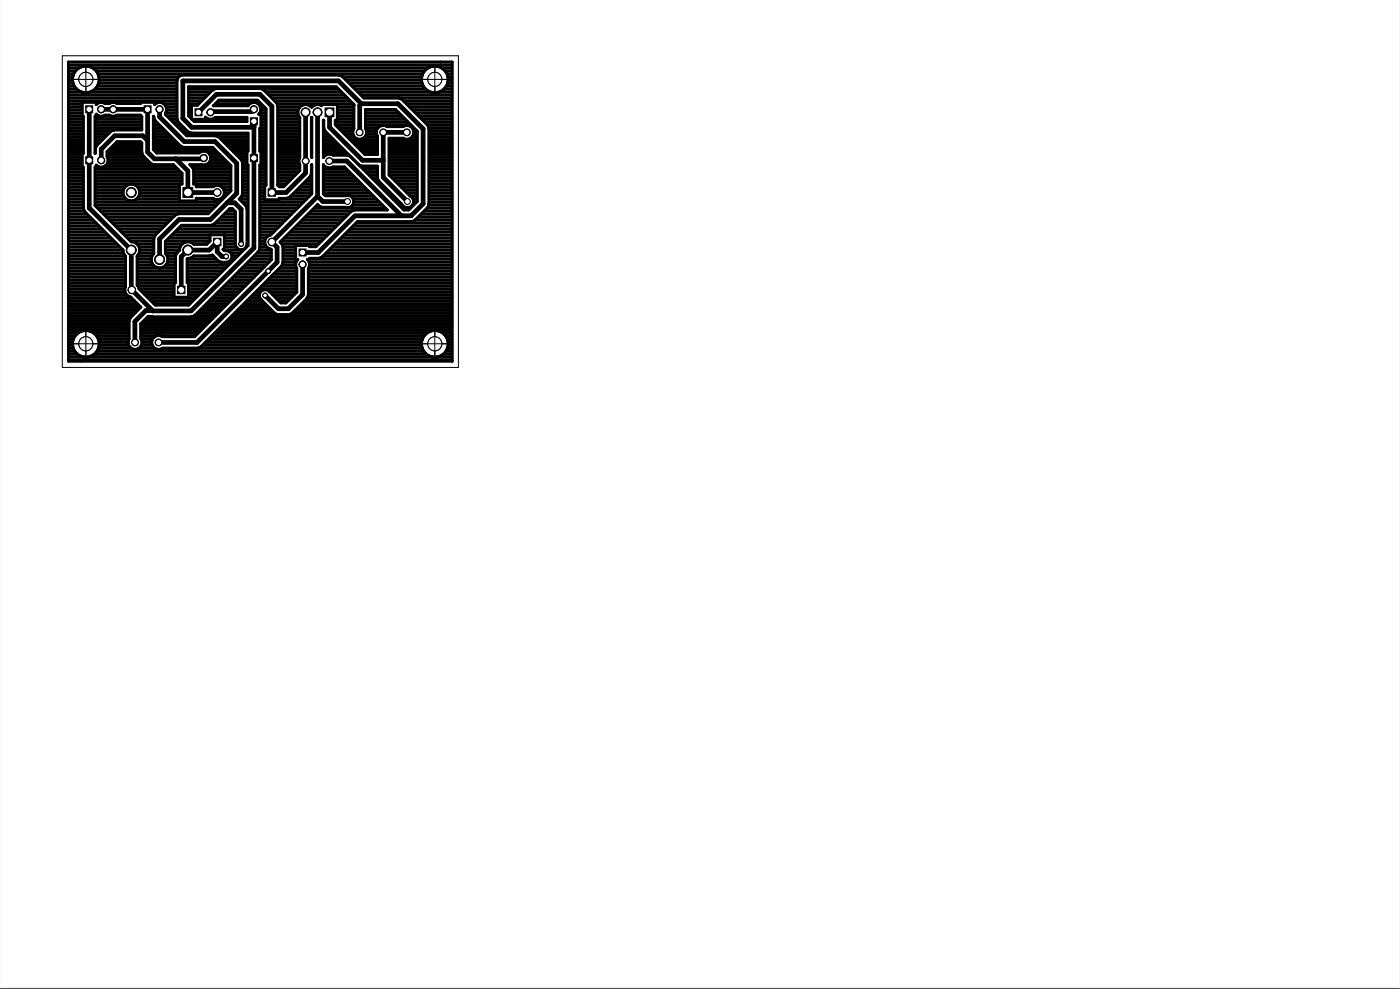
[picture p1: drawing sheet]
<svg xmlns="http://www.w3.org/2000/svg" width="297mm" height="210mm" viewBox="0 0 297 210" stroke-linecap="round" stroke-linejoin="round" font-family="sans-serif">
<path d="M0 0h296.6v209.5h-296.6z" fill="#000" stroke="#000" stroke-width=".21"/>
<path d="M0 -.1h296.6v209.4h-296.6z" fill="#fff" stroke="#fff" stroke-width=".21"/>
<path d="M13.2 11.8h83.9v66.1h-83.9z" fill="none" stroke="#000" stroke-width=".21"/>
<circle cx="18.2" cy="16.8" r="1.49" fill="#fff" stroke="#000" stroke-width=".21"/>
<path d="M15.7 16.8h5M18.2 14.3v5" fill="none" stroke="#000" stroke-width=".21"/>
<circle cx="18.2" cy="72.8" r="1.49" fill="#fff" stroke="#000" stroke-width=".21"/>
<path d="M15.7 72.8h5M18.2 70.3v5" fill="none" stroke="#000" stroke-width=".21"/>
<circle cx="92.1" cy="16.8" r="1.49" fill="#fff" stroke="#000" stroke-width=".21"/>
<path d="M89.7 16.8h4.9M92.1 14.3v5" fill="none" stroke="#000" stroke-width=".21"/>
<circle cx="92.1" cy="72.8" r="1.49" fill="#fff" stroke="#000" stroke-width=".21"/>
<path d="M46 40v1.6M57.6 50.5v1.6M27.1 61.4h1.6M89.7 72.8h4.9M92.1 70.3v5" fill="none" stroke="#000" stroke-width=".21"/>
<g fill="none" stroke="#000" stroke-width=".63">
<path d="M14.5 13.1h81.3v63.4h-81.3zM14.6 13.8h81.2M14.6 14.4h2.1M14.6 15h1.3M14.6 15.7h1M14.6 16.3h.8M14.6 16.9h.7M14.6 17.6h.8M14.6 18.2h1.1M14.6 18.8h1.5M14.6 19.5h2.5M19.3 19.5h18.1"/>
<path d="M19.7 14.4h70.9M20.3 18.8h17.1M20.5 15h69.4M20.7 18.2h16.7M20.8 15.7h68.7M21 17.6h16.4M21 16.3h16.8M21.1 16.9h16.4M40 18.4h31.2l3.8 3.8v5a1.48 1.48 0 0 0 1.2 2.3 1.48 1.48 0 0 0 1.3-2.3v-4h6.3l4.6 4.6v14.9l-1.8 1.8h-1l-11.4-11.4-.7-.2h-2.9a1.48 1.48 0 0 0-2.1 .5l.1-7.9v1.6l.3 .7 7.1 7.1 .6 .3h3.4v2.4l.2 .7 4.9 4.9a1.33 1.33 0 0 0 2.2 .4 1.33 1.33 0 0 0-.5-2.1l-4.4-4.4v-7.8h3a1.48 1.48 0 0 0 2.3-1.3 1.48 1.48 0 0 0-2.3-1.2h-3.4a1.47 1.47 0 0 0-1.8 .2 1.47 1.47 0 0 0-.2 1.9v3.8h-2.7l-6.2-6.2v-1h.4v-3.3h-3.3v.2a1.64 1.64 0 0 0-2.2 .3 1.66 1.66 0 0 0-2.3-.1 1.66 1.66 0 0 0-.2 2.3v8.5a1.45 1.45 0 0 0 0 1.5v1.3l-3.4 3.4h-1v-.3h-.2l-.1-16.9-.2-.6-2.8-2.8-.7-.2h-9.2l-.6 .1-3.5 3.4h-1.2v2.9l-.6-.6zM40 18.8h5.4M40 19.5h4.6M55.5 18.8h16.1"/>
<path d="M56.4 19.5h15.9M72.7 16.3h16.6M73.3 16.9h16M74 17.6h15.4M74.6 18.2h15M75.2 18.8h14.9M75.9 19.5h15.2M93.2 19.5h2.6M93.7 14.4h2.1M94.2 18.8h1.6M94.4 15h1.4M94.7 18.2h1.1"/>
<path d="M94.8 15.7h1M94.9 17.6h.9M95 16.3h.8M95 16.9h.8M14.6 20.1h22.8M14.6 20.7h22.8M14.6 21.4h22.8M14.6 22h2.8M14.6 22.6h2.8M14.6 23.3h2.8M14.6 23.9h2.8M14.6 24.5h2.8"/>
<path d="M14.6 25.1h3M14.6 25.8h3M14.6 26.4h3M14.6 27h3M14.6 27.7h3M14.6 28.3h3M14.6 28.9h3M14.6 29.6h3M14.6 30.2h3M14.6 30.8h3M14.6 31.5h3M14.6 32.1h3"/>
<path d="M14.6 32.7h2.8M14.6 33.4h2.8M14.6 34h2.8M14.6 34.6h2.8M14.6 35.3h2.8M14.6 35.9h3M14.6 36.5h3M14.6 37.2h3M14.6 37.8h3M14.6 38.4h3M14.6 39h3M14.6 39.7h3"/>
<path d="M20.2 25.1h9.8M20.2 25.8h9.8M20.2 26.4h9.8M20.2 27h9.8M20.2 27.7h3.5M20.2 28.3h2.8M20.2 28.9h2.1M20.2 29.6h1.5M20.2 30.2h.9M20.2 30.8h.3M20.2 35.9h17.5M20.2 36.5h18.1"/>
<path d="M20.2 37.2h18.3M20.2 37.8h18.3M20.2 38.4h18.3M20.2 39h7.2M20.2 39.7h6.2M20.4 24.2a1.44 1.44 0 0 0 1.9 .2h.9a1.45 1.45 0 0 0 1.6 0h5v.2h.3v2.9h-5.8l-.6 .2-3.2 3.2-.2 .4-.2 1.2v-7.9h.3zM20.4 22.1v-.4h-3v2.9h.3v7.9h-.3v2.9h.3v8.9l.3 .6 8 8.1 .2 .7 .4 .6v6.5a1.52 1.52 0 0 0 1.1 2.1l2.2 2.2-2.2 2.1-.3 .5v4.1a1.48 1.48 0 0 0 1.3 2.2 1.48 1.48 0 0 0 1.1-2.3M20.4 22.1a1.47 1.47 0 0 1 1.9-.2h.9a1.45 1.45 0 0 1 1.6 0h5v-.2h3v.4a1.47 1.47 0 0 1 2-.1 1.47 1.47 0 0 1 .2 2v.3l4.6 4.5h6.1l.4 .1 5.2 5.1 .1 .5v6.6l-.3 .6-.4 .5 1.3 1.3 .3 .6v7.6a1.24 1.24 0 0 1-1.1 1.3 1.24 1.24 0 0 1-1.3-1.2v-7l-.7-.6h-.5l-3.2 3.2-.5 .3h-6.5l-3.5 3.5v2.5a1.78 1.78 0 0 1 .1 2.5 1.78 1.78 0 0 1-2.5 .1 1.78 1.78 0 0 1 0-2.6M20.4 22.1h.1M20.5 24.5h.3M20.5 35.3h.1M22.1 24.5h1.2"/>
<path d="M22.2 35.3h14.9M22.7 32.7h7.4M22.8 32.1h7.2M22.8 34.6h9.1M22.9 33.4h7.7M23 34h8.3M23.4 31.5h6.6M24 30.8h6M24.7 24.5h5M24.7 30.2h5.2M28.3 39h9.7M29.3 39.7h8.7"/>
<path d="M32.6 25.8h.4M32.6 26.4h1.1M32.6 27h1.7M32.6 27.7h2.3M32.6 28.3h3M32.6 28.9h3.6M32.6 29.6h4.2M32.6 30.2h4.9M32.6 30.8h5.5M32.6 31.5h12.6M33 32.1h9.6M34.8 22h2.6"/>
<path d="M35.2 23.9h2.2M35.3 22.6h2.1M35.4 23.3h2M35.4 24.5h2M36 25.1h1.4M36.6 25.8h1.1M37.3 26.4h1M37.9 27h1M38.5 27.7h1M39.2 28.3h13.3M40 20.1h4M40 20.7h3.4"/>
<path d="M40 21.4h2.7M40 22h2.1M40 22.6h.5M40 23.3h.5M40 23.9h.5M40 24.5h.5M40.7 35.3h8.2M40.7 25.3h2.9v-.5a1.55 1.55 0 0 0 2.1 .1h6.6v.8h-11.1zM41.1 35.9h7.8M41.1 36.5h7.8M41.1 37.2h7.8M41.1 37.8h7.8"/>
<path d="M41.1 38.4h7.8M41.7 39h7.2M43.6 24.8h.1M43.6 25.1h.3M43.7 32.1h2.2M44.2 34.6h4.2M44.5 32.7h2M44.6 34h3.2M44.7 33.4h2.4M45.3 25.1h7M45.7 22h7.2M46.2 28.9h6.3"/>
<path d="M46.3 21.4h8.3M46.9 29.6h5.6M47.1 39.7h1.8M47.6 30.2h4.9M48.2 30.8h4.3M48.8 31.5h3.7M49.5 32.1h2.8M50.1 32.7h2.2M50.7 33.4h1.6M51.3 34h1M51.5 34.6h.8M51.5 35.3h1"/>
<path d="M51.5 35.9h1M51.5 36.5h1M51.5 37.2h1M51.5 37.8h1M51.5 38.4h1M51.5 39h1M51.5 39.7h1M54.8 22h.5M55.1 27.7h1.2M55.1 28.3h1.2M55.1 28.9h1.2M55.1 29.6h1.2"/>
<path d="M55.1 30.2h1.2M55.1 30.8h1.2M55.1 31.5h1.2M55.1 35.3h1.2M55.1 35.9h1.2M55.1 36.5h1.2M55.1 37.2h1.2M55.1 37.8h1.2M55.1 38.4h1.2M55.1 39h1.2M55.1 39.7h.9M55.2 23.9h1.1"/>
<path d="M55.3 22.6h.6M55.4 23.3h.9M55.4 24.5h.9M55.4 25.1h.9M55.4 25.8h.9M55.4 26.4h.9M55.4 27h.9M55.4 32.1h.9M55.4 32.7h.9M55.4 33.4h.9M55.4 34h.9M55.4 34.6h.9"/>
<path d="M57 20.1h15.9M57.6 20.7h15.9M58.2 21.4h16M58.8 22h16M58.9 22.6h4.6M58.9 23.3h4.2M58.9 23.9h4.1M58.9 24.5h4.3M58.9 25.1h4.6M58.9 25.8h4.6M58.9 26.4h4.6M58.9 27h4.6"/>
<path d="M58.9 27.7h4.6M58.9 28.3h4.6M58.9 28.9h4.6M58.9 29.6h4.6M58.9 30.2h4.6M58.9 30.8h4.6M58.9 31.5h4.6M58.9 32.1h4.6M58.9 32.7h4.6M58.9 33.4h4.6M58.9 34h4.4M58.9 34.6h4.4"/>
<path d="M58.9 35.3h4.6M58.9 35.9h4.6M58.9 36.5h4.2M58.9 37.2h3.6M58.9 37.8h2.9M58.9 38.4h2.3M58.9 39h1.7M63.5 39.7h2.5M64.2 39h1.8M64.8 38.4h1.2M65.5 37.8h.5M66 35v1.7l-.2 .6-4.5 4.5-.6 .2h-1.6v.3h-3v-3h.3v-16.3l-1.8-1.8h-8.2l-1.2 1.2h7.3a1.48 1.48 0 0 1 2.2-.4 1.48 1.48 0 0 1 .1 2.2h.5v3h-.3v4.8h.3v3h-.3v17.5l-.1 .6-13.6 13.7-.8 .3-9.1-.1-1.6 1.6v3.1"/>
<path d="M66 33.2v.1M66 24.9v8.3M66 35l.1-.1v6.2l-8.9 8.7M66 35h.1M66 24.9l.1 8.5-.1-.1M66 24.9h.1M68.6 28.3h.8M68.6 28.9h1.4M68.6 29.6h2M68.6 30.2h2.6M68.6 30.8h3.3M68.6 31.5h3.9"/>
<path d="M68.6 32.1h4.6M68.6 32.7h.6M68.6 35.9h4.8M68.6 36.5h5.5M68.6 37.2h6.1M68.6 37.8h6.7M68.6 38.4h7.4M68.6 39h8M68.6 39.7h8.6M70.3 32.7h3.5M71.1 25.8h3.8M71.1 26.4h3.8"/>
<path d="M71.6 22.6h3.3M71.6 23.3h3.3M71.6 23.9h3.3M71.6 24.5h3.3M71.6 25.1h3.3M71.7 27h3.2M72.3 27.7h2.4M73 28.3h1.7M73.6 28.9h1.4M74.2 29.6h5.7M74.9 30.2h5M75.5 30.8h4.4"/>
<path d="M76.1 31.5h3.8M76.4 35.3h3.5M76.5 20.1h19.3M76.7 32.1h3.2M77 35.9h2.9M77.1 20.7h18.7M77.5 28.9h2.4M77.5 23.3h6.3M77.5 23.9h6.9M77.5 24.5h7.6M77.5 25.1h8.2M77.5 25.8h8.9"/>
<path d="M77.5 26.4h9.5M77.5 27h2.6M77.7 36.5h2.2M77.7 27.7h2M77.7 28.3h2M78.3 37.2h1.6M78.9 37.8h1.1M79.6 38.4h.7M80.2 39h.7M80.8 39.7h.7M82.5 29.6h5.9M82.5 30.2h5.9"/>
<path d="M82.5 30.8h5.9M82.5 31.5h5.9M82.5 32.1h5.9M82.5 32.7h5.9M82.5 33.4h5.9M82.5 34h5.9M82.5 34.6h5.9M82.5 35.3h5.9M82.5 35.9h5.9M82.5 36.5h5.9M82.6 37.2h5.8M83.2 37.8h5.2"/>
<path d="M83.9 38.4h4.5M84.5 39h3.9M85.1 39.7h3.3M85.5 21.4h10.3M86.2 22h9.6M86.8 22.6h9M87.4 27h.2M87.4 23.3h8.4M87.5 28.9h.9M87.7 27.7h.5M87.7 28.3h.7M88.1 23.9h7.7"/>
<path d="M88.7 24.5h7.1M89.3 25.1h6.5M89.9 25.8h5.9M90.6 26.4h5.2M90.9 27h4.9M91 27.7h4.8M91 28.3h4.8M91 28.9h4.8M91 29.6h4.8M91 30.2h4.8M91 30.8h4.8M91 31.5h4.8"/>
<path d="M91 32.1h4.8M91 32.7h4.8M91 33.4h4.8M91 34h4.8M91 34.6h4.8M91 35.3h4.8M91 35.9h4.8M91 36.5h4.8M91 37.2h4.8M91 37.8h4.8M91 38.4h4.8M91 39h4.8"/>
<path d="M91 39.7h4.8M14.6 40.3h3M14.6 40.9h3M14.6 41.6h3M14.6 42.2h3M14.6 42.8h3M14.6 43.5h3M14.6 44.1h3M14.6 44.7h3.2M14.6 45.4h3.8M14.6 46h4.4M14.6 46.6h5.1"/>
<path d="M14.6 47.3h5.7M14.6 47.9h6.3M14.6 48.5h7M14.6 49.2h7.6M14.6 49.8h8.2M14.6 50.4h8.9M14.6 51.1h9.5M14.6 51.7h10.1M14.6 52.3h10.7M14.6 53h11.4M14.6 53.6h11.5M14.6 54.2h11.9"/>
<path d="M14.6 54.8h11.9M14.6 55.5h11.9M14.6 56.1h11.9M14.6 56.7h11.9M14.6 57.4h11.9M14.6 58h11.9M14.6 58.6h11.9M14.6 59.3h11.9M14.6 59.9h11.9M20.2 40.3h5.8M20.2 40.9h5.8M20.2 41.6h6"/>
<path d="M20.2 42.2h6.5M20.2 42.8h26.3M20.2 43.5h25.6M20.7 44.1h24.5M21.4 44.7h23.2M22 45.4h15.4M22.6 46h14.1M23.3 46.6h12.7M23.9 47.3h11.5M24.5 47.9h10.3M25.2 48.5h8.9M25.8 49.2h7.7"/>
<path d="M26.4 49.8h6.5M27.1 50.4h5.5M27.7 51.1h4.8M29 42.2h9M29.1 51.7h3.4M29.1 54.8h2.9M29.1 55.5h2.9M29.1 56.1h3.3M29.1 56.7h4.3M29.1 57.4h8M29.1 58h8M29.1 58.6h8"/>
<path d="M29.1 59.3h8M29.2 54.2h3M29.5 41.6h8.5M29.5 52.3h3M29.6 53.6h2.9M29.6 40.3h8.4M29.7 40.9h8.3M29.7 53h2.8M32.6 53.7v-3.1l.2-.6 4.3-4.4 .8-.3h6.2l4.8-4.9v-5.3l-3.8-3.9h-6l-.7-.2-5.5-5.4-.4-1v7.1l.7 .7h9a1.48 1.48 0 0 1 2.4 .8 1.48 1.48 0 0 1-1.9 1.7h-2.5l.6 .6 .2 .4v3.1h.6v.6h3.5a1.52 1.52 0 0 1 2.5 1.2 1.52 1.52 0 0 1-2.5 1.2h-3.5v.6h-3.6v-3.6h.6v-2.3l-1.8-1.8h-4.1l-.7-.2-1.8-2-.1-2.4-.3-.3h-5l-2.1 2.1v1a1.48 1.48 0 0 1-.3 2 1.48 1.48 0 0 1-2-.1v.4h-.3v8.2l7.7 7.6a1.77 1.77 0 0 1 1.7 1.1 1.77 1.77 0 0 1-.4 2v6.1l.4 .8 3.4 3.5h7.1l12.6-12.7v-17h-.3v-3h.3v-3.8h-12.1l-.6-.3-2-2-.4-.7v-8.1a1.23 1.23 0 0 1 1.1-1.2l33.5 .1 .5 .3 4.5 4.5h7.4l.4 .1 5.7 5.6 .3 .7v16.1l-.4 .7-2.6 2.7-.4 .2-11.8 .1-7.6 7.5-.6 .2h-1.9v.3h-.4M32.6 53.7h.1M34.2 56.7h2.9M35.1 51.7h3.4"/>
<path d="M35.1 52.3h3M35.1 53h2.9M35.1 53.6h2.3M35.2 51.1h9.3M35.3 56.1h1.8M35.5 54.2h1.6M35.6 55.5h1.5M35.7 54.8h1.4M35.8 50.4h8.7M36.5 49.8h8M36.9 59.9v3.1h3.1v-3.1M37.1 49.2h12.7"/>
<path d="M37.7 48.5h12.1M38.4 47.9h11.4M39.7 55.5h6.8M39.7 56.1h8.8M39.7 56.7h8.1M39.7 57.4h7.5M39.7 58h6.9M39.7 58.6h6.2M39.7 59.3h5.6M39.8 54.8h5.9M39.8 54.8l-.1 .1v5h5M39.8 54.8h.1"/>
<path d="M39.8 54.8l.7-.2 .6-.4h3.3l.6-.2 1.5 1.4 .5 .2 1.5-.1M41.1 51.7h2.7M41.7 42.2h3.7M44.5 54.2h.6M45.7 47.3h4.1M46.3 46.6h3.5M46.7 42.2h.4M46.9 46h2.9M47.3 52.8h.3v-3.1h-3.1v1.4l-.7 .7h-2.7a1.77 1.77 0 0 0-2-.5 1.77 1.77 0 0 0-1.1 1.7l-.5 .6-.3 .7v5.6h-8.1M47.3 52.8l.2 .3a1.27 1.27 0 0 1 1.6 .8 1.27 1.27 0 0 1-.6 1.6M47.3 52.8h.1M47.4 41.6h.3"/>
<path d="M47.4 53h4.2M47.5 40.3h1.4M47.6 45.4h2.2M47.6 40.9h.8M47.6 49.8h2.2M47.6 50.4h2.2M47.6 51.1h2.2M47.6 51.7h2.2M47.6 52.3h2.4M48.2 44.7h1.5M48.3 59.9h4.3M48.5 55.5h.6"/>
<path d="M48.9 59.3h4.3M49 53.6h2M49.1 54.8h.6M49.2 54.2h1.1M49.5 58.6h4.4M50.2 58h4.3M50.8 42.2h1.7M50.8 57.4h4.3M51.3 41.6h1.2M51.4 42.8h1.1M51.4 56.7h4.3M51.5 40.3h1"/>
<path d="M51.5 40.9h1M52.1 43.5h.4M52.1 56.1h4.3M52.7 55.5h4.3M53.3 54.8h4.1M53.9 54.2h3.5M54.6 53.6h2.8M55 53h2.4M55.1 40.3h.9M55.1 40.9h.9M55.1 41.6h.9M55.1 42.2h.9"/>
<path d="M55.1 42.8h9.2M55.1 43.5h8.5M55.1 44.1h7.9M55.1 44.7h7.2M55.1 45.4h6.6M55.1 46h6M55.1 46.6h5.4M55.1 47.3h4.7M55.1 47.9h4.1M55.1 48.5h3.5M55.1 49.2h2.8M55.1 49.8h2.1"/>
<path d="M55.1 50.4h1.2M55.1 51.1h.9M55.1 51.7h1M55.1 52.3h1.3M56.2 59.9h6.6M56.8 59.3h6M57.2 49.8a1.59 1.59 0 0 0-1.1 1.7 1.59 1.59 0 0 0 1.4 1.4v2.2l-16.2 16.2h-6.9a1.48 1.48 0 0 0-2.3 1.3 1.48 1.48 0 0 0 2.3 1.2h55M57.5 58.6h5.3M58.1 58h4.7M58.7 57.4h4.1M59.2 42.2h5.7M59.4 56.7h3.4"/>
<path d="M59.6 51.1h8.5M59.8 51.7h7.7M59.9 56.1h2.7M60 52.3h2.6M60 53h2.6M60 53.6h2.6M60 54.2h2.6M60 54.8h2.6M60 55.5h2.7M60.3 50.4h8.4M60.9 49.8h8.5M61.5 49.2h8.5"/>
<path d="M61.7 41.6h3.8M62.2 48.5h8.4M62.3 40.9h3.7M62.8 47.9h8.5M62.8 56.7l.1 5.2-2.3 2.3h-1.1l-2.4-2.4a1.24 1.24 0 0 0-1.9 0M62.9 40.3h3.1M63.1 55a1.47 1.47 0 0 0-.3 1.7M63.1 55h-.5v-3h3v.3h1.3l7.8-7.7 .4-.1h7l-9.1-9.1h-2.4a1.48 1.48 0 0 1-2.1-.5v6.2l.4 .4h4.2a1.33 1.33 0 0 1 1.9 1.2 1.33 1.33 0 0 1-1.8 1.2h-4.9l-.5-.1-.5-.5-7.9 8 .4 .4 .2 .7v3.2l-.3 .7-17.1 17.1-.8 .4M63.1 55h.1M63.4 47.3h8.5M64.1 46.6h8.4M64.7 46h8.5"/>
<path d="M65.2 55h.1M65.2 55a1.5 1.5 0 0 1 .2 1.9l-.1 5.9-.3 .5-3.1 3.1-.8 .2h-2.1l-.6-.1-3-2.9a1.24 1.24 0 0 1-.2-1.8M65.3 45.4h8.5M65.4 57.4h30.4M65.4 58h30.4M65.4 58.6h30.4M65.4 59.3h30.4M65.4 59.9h30.4M65.5 56.7h30.3M65.5 55.5h30.3M65.7 54.8h30.1M65.7 56.1h30.1"/>
<path d="M66 44.7h8.4M66.6 44.1h15.1M68.5 54.2h27.3M68.6 40.3h9.3M68.6 40.9h9.9M69.2 53.6h26.6M69.8 53h26M70.4 52.3h25.4M71.1 51.7h24.7M71.7 51.1h24.1M72.3 50.4h23.5M73 49.8h22.8"/>
<path d="M73.6 49.2h22.2M74.2 48.5h21.6M74.4 41.6h4.7M74.8 43.5h6.2M74.9 47.9h20.9M74.9 42.2h4.9M75 42.8h5.4M75.5 47.3h20.3M81.5 40.3h.6M82.1 40.9h.7M82.7 41.6h.7M83.4 42.2h.6"/>
<path d="M84 42.8h.7M84.6 43.5h.6M85.3 44.1h1.6M85.7 40.3h2.7M86.4 40.9h2M87.1 41.6h1.3M87.6 42.2h.8M87.7 42.8h.5M88 46.6h7.8M88.6 46h7.2M89.3 45.4h6.5M89.9 44.7h5.9"/>
<path d="M90.5 44.1h5.3M90.9 43.5h4.9M91 40.3h4.8M91 40.9h4.8M91 41.6h4.8M91 42.2h4.8M91 42.8h4.8M14.6 60.5h11.9M14.6 61.2h11.8M14.6 61.8h11.8M14.6 62.4h12.1M14.6 63.1h13.2"/>
<path d="M14.6 63.7h13.8M14.6 64.3h14.4M14.6 64.9h15.1M14.6 65.6h14.7M14.6 66.2h14.1M14.6 66.9h13.4M14.6 67.5h12.9M14.6 68.1h12.7M14.6 68.7h12.7M14.6 69.4h12.7M14.6 70h12.7M14.6 70.6h1.8"/>
<path d="M14.6 71.3h1.2M14.6 71.9h.9M14.6 72.5h.7M14.6 73.2h.7M14.6 73.8h.9M14.6 74.4h1.2M14.6 75.1h1.8M14.6 75.7h81.2M14.6 76.3h81.2M20 75.1h70.3M20 70.6h7.3M20.6 74.4h69.2"/>
<path d="M20.6 71.3h6.7M20.9 73.8h6.9M20.9 71.9h6.3M21.1 72.5h6M21.1 73.2h6.1M29.2 60.5h7.6M29.5 73.8h3.3M29.5 61.2h7.3M29.8 71.7h.1M29.9 68.7h13.9M29.9 69.4h13.2M29.9 70h12.6"/>
<path d="M29.9 70.6h12M29.9 71.3h2.9M30 71.9h2.2M30 73.2h2.2M30.1 61.8h6.7M30.2 72.5h1.9M30.4 68.1h14M30.7 62.4h6.1M31 67.5h14M31.4 63.1h10.1M32 63.7h8.9M32.6 64.3h7.6"/>
<path d="M34.4 71.3h6.8M40 60.5h4M40 61.2h3.4M40 61.8h2.8M40 62.4h2.1M41.3 66.9h4.3M42 66.2h4.3M42.6 65.6h4.3M42.9 73.2h46.4M43.2 64.9h4.3M43.6 72.5h45.7M43.8 64.3h4.4"/>
<path d="M44.2 71.9h45.2M44.5 63.7h4.3M44.8 71.3h44.9M45.1 63.1h4.3M45.5 70.6h44.8M45.7 62.4h4.4M46.1 70h49.7M46.4 61.8h4.3M46.7 69.4h49.1M47 61.2h4.3M47.4 68.7h48.4M47.6 60.5h4.4"/>
<path d="M48 68.1h47.8M48.6 67.5h47.2M49.3 66.9h46.5M49.9 66.2h8.1M50.5 65.6h6.9M51.2 64.9h5.5M51.8 64.3h4.3M52.4 63.7h3.1M53 63.1h2M53.7 62.4h1.2M54.3 61.8h.9M54.9 61.2h7.9"/>
<path d="M55.6 60.5h7.2M57.2 61.8h5.6M57.8 62.4h4.5M58.5 63.1h3.2M59.1 63.7h1.9M62.1 66.2h33.7M62.7 65.6h33.1M63.4 64.9h32.4M64 64.3h31.8M64.6 63.7h31.2M65.2 63.1h30.6M65.4 60.5h30.4"/>
<path d="M65.4 61.2h30.4M65.4 61.8h30.4M65.4 62.4h30.4M94 75.1h1.8M94 70.6h1.8M94.5 74.4h1.3M94.6 71.3h1.2M94.9 73.8h.9M94.9 71.9h.9M95 72.5h.8M95 73.2h.8"/>
<circle cx="18.2" cy="16.8" r="2.83"/>
<circle cx="92.1" cy="16.8" r="2.83"/>
<circle cx="27.8" cy="40.8" r="1.78"/>
<circle cx="18.2" cy="72.9" r="2.83"/>
<circle cx="92.1" cy="72.8" r="2.83"/>
</g>
<g fill="none" stroke="#000" stroke-width="1">
<path d="M18.9 23.2v20.9l8.9 8.9v8.3l4.6 4.6h8.1l13.3-13.4v-26.8M21.4 23.2h9.9v9l1.4 1.5h10.3l.2-.2M30.3 28.8l1 1M30.3 28.8h-6l-2.9 2.8v2.4M33.8 23.2v1.6l5.3 5.2h6.5l4.6 4.6v6.4l-5.6 5.5h-6.6l-4.2 4.1v4.4M37.3 33.7l2.5 2.5v4.6h6.2M42.1 23.8l3.8-3.8h9.2l2.5 2.5v18.3h3l4.2-4.1v-12.9M53.8 23.2l-.5 .4h-8.1l-.1 .2h-.5M64.8 34.1v.1M67.3 23.8v17.8M69.8 34.1h3.7l11.6 11.6M69.8 23.8v3.2l7 7h4.4"/>
<path d="M76.6 22l-4.9-4.9h-33v8l1.9 1.9h13.2M76.6 22h7.7l5.4 5.3v15.9l-2.6 2.5h-11.9l-7.7 7.8h-3.4M76.6 22l-.4 .3v5.7M86.2 28h-5v9.6l5.1 5.1M47.9 54.3h-.9l-1-1v-2l-1.7 1.7h-4.5l-1.4 1.4v7M48.2 43h1.5l1.4 1.3v7.4M56.9 57.5l-15.1 15.1h-8.2M64.1 56v6.4l-3 3h-2.1M67.3 41.6l-9.7 9.7 1.1 1.1v3.2l-1.8 1.8M67.3 41.6l1.1 1.1h5.2M32.3 65.8h-1.4l-2.3 2.3v4.5M56.2 62.6l2.8 2.8"/>
</g>
<g fill="#000">
<circle cx="24" cy="23.2" r=".5"/>
<circle cx="69.8" cy="34.1" r=".5"/>
<circle cx="33.8" cy="55" r=".5"/>
<circle cx="46" cy="51.3" r=".5"/>
</g>
<g fill="#000" stroke="#000" stroke-width=".21">
<path d="M45.2 50.5h1.6v1.6h-1.6zM56.8 40h1.6v1.6h-1.6zM37.6 60.6h1.6v1.6h-1.6z"/>
<circle cx="64.8" cy="34.1" r=".74"/>
<circle cx="69.8" cy="34.1" r=".74"/>
<circle cx="46" cy="40.8" r=".79"/>
<circle cx="47.9" cy="54.3" r=".5"/>
<circle cx="51.1" cy="51.7" r=".5"/>
<circle cx="56.8" cy="57.4" r=".5"/>
<circle cx="57.6" cy="51.3" r=".79"/>
<circle cx="27.9" cy="61.4" r=".79"/>
<circle cx="28.6" cy="72.6" r=".74"/>
<circle cx="33.6" cy="72.6" r=".74"/>
<circle cx="56.2" cy="62.6" r=".5"/>
</g>
<g fill="#fff" stroke="#fff" stroke-width=".21">
<circle cx="51.1" cy="51.7" r=".24"/>
<circle cx="56.8" cy="57.4" r=".24"/>
<circle cx="56.2" cy="62.6" r=".24"/>
<circle cx="47.9" cy="54.3" r=".24"/>
<circle cx="69.8" cy="34.1" r=".44"/>
<circle cx="64.8" cy="34.1" r=".44"/>
<circle cx="28.6" cy="72.6" r=".44"/>
<circle cx="33.6" cy="72.6" r=".44"/>
<circle cx="57.6" cy="40.8" r=".52"/>
<circle cx="57.6" cy="51.3" r=".52"/>
<circle cx="38.4" cy="61.4" r=".52"/>
<circle cx="27.9" cy="61.4" r=".52"/>
<circle cx="46" cy="51.3" r=".52"/>
<circle cx="46" cy="40.8" r=".52"/>
</g>
<circle cx="18.2" cy="16.8" r="1.49" fill="#fff" stroke="#000" stroke-width=".21"/>
<path d="M15.7 16.8h5M18.2 14.3v5" fill="none" stroke="#000" stroke-width=".21"/>
<circle cx="18.2" cy="72.8" r="1.49" fill="#fff" stroke="#000" stroke-width=".21"/>
<path d="M15.7 72.8h5M18.2 70.3v5" fill="none" stroke="#000" stroke-width=".21"/>
<circle cx="92.1" cy="16.8" r="1.49" fill="#fff" stroke="#000" stroke-width=".21"/>
<path d="M89.7 16.8h4.9M92.1 14.3v5" fill="none" stroke="#000" stroke-width=".21"/>
<circle cx="92.1" cy="72.8" r="1.49" fill="#fff" stroke="#000" stroke-width=".21"/>
<g fill="none" stroke="#000" stroke-width=".21">
<path d="M20.7 23.2h1.5M20.7 34h1.5M23.2 23.2h1.5M33.1 23.2h1.5M42.4 33.5h1.5M43.9 23.8h1.5M53.8 22.4v1.5M64.8 22.9v1.8M67.3 22.9v1.8M26.8 40.8h2.1M26.8 53h2.1M32.8 55h2.1"/>
<path d="M38.8 53h2.1M64.1 55.3v1.5M73 42.7h1.2M85.7 42.7h1.2M89.7 72.8h4.9M92.1 70.3v5"/>
</g>
<g fill="#000" stroke="#000" stroke-width=".21">
<path d="M18.2 22.4h1.4v1.5h-1.4zM18.2 33.2h1.4v1.5h-1.4zM30.5 22.4h1.5v1.5h-1.5zM41.3 23.1h1.5v1.4h-1.5zM53.1 25h1.5v1.4h-1.5zM53.1 32.7h1.5v1.5h-1.5zM68.9 22.9h1.9v1.8h-1.9zM38.8 39.7h2.1v2.1h-2.1zM63.4 52.8h1.5v1.4h-1.5z"/>
<circle cx="21.4" cy="34" r=".74"/>
<circle cx="21.4" cy="23.2" r=".74"/>
<circle cx="24" cy="23.2" r=".74"/>
<circle cx="33.8" cy="23.2" r=".74"/>
<circle cx="43.2" cy="33.5" r=".74"/>
<circle cx="44.6" cy="23.8" r=".74"/>
<circle cx="53.8" cy="23.2" r=".74"/>
<circle cx="64.8" cy="23.8" r=".92"/>
<circle cx="67.3" cy="23.8" r=".92"/>
<circle cx="76.2" cy="28" r=".74"/>
<circle cx="81.2" cy="28" r=".74"/>
<circle cx="86.2" cy="28" r=".74"/>
<circle cx="27.8" cy="53" r="1.04"/>
<circle cx="27.8" cy="40.8" r="1.04"/>
<circle cx="33.8" cy="55" r="1.04"/>
<circle cx="39.8" cy="53" r="1.04"/>
<circle cx="47.9" cy="54.3" r=".5"/>
<circle cx="51.1" cy="51.7" r=".5"/>
<circle cx="56.8" cy="57.4" r=".5"/>
<circle cx="64.1" cy="56" r=".74"/>
<circle cx="73.6" cy="42.7" r=".59"/>
<circle cx="86.3" cy="42.7" r=".59"/>
<circle cx="56.2" cy="62.6" r=".5"/>
</g>
<g fill="#fff" stroke="#fff" stroke-width=".21">
<circle cx="53.8" cy="25.7" r=".44"/>
<circle cx="53.8" cy="23.2" r=".44"/>
<circle cx="42.1" cy="23.8" r=".44"/>
<circle cx="44.6" cy="23.8" r=".44"/>
<circle cx="31.3" cy="23.2" r=".44"/>
<circle cx="33.8" cy="23.2" r=".44"/>
<circle cx="43.2" cy="33.5" r=".44"/>
<circle cx="53.8" cy="33.5" r=".44"/>
<circle cx="18.9" cy="23.2" r=".44"/>
<circle cx="21.4" cy="23.2" r=".44"/>
<circle cx="24" cy="23.2" r=".44"/>
<circle cx="18.9" cy="34" r=".44"/>
<circle cx="21.4" cy="34" r=".44"/>
<circle cx="64.1" cy="53.5" r=".44"/>
<circle cx="64.1" cy="56" r=".44"/>
<circle cx="39.8" cy="40.8" r=".69"/>
<circle cx="27.8" cy="40.8" r=".69"/>
<circle cx="33.8" cy="55" r=".69"/>
<circle cx="39.8" cy="53" r=".69"/>
<circle cx="27.8" cy="53" r=".7"/>
<circle cx="73.6" cy="42.7" r=".39"/>
<circle cx="86.3" cy="42.7" r=".39"/>
<circle cx="86.2" cy="28" r=".44"/>
<circle cx="81.2" cy="28" r=".44"/>
<circle cx="76.2" cy="28" r=".44"/>
<circle cx="69.8" cy="23.8" r=".61"/>
<circle cx="64.8" cy="23.8" r=".61"/>
<circle cx="67.3" cy="23.8" r=".61"/>
<circle cx="51.1" cy="51.7" r=".24"/>
<circle cx="56.8" cy="57.4" r=".24"/>
<circle cx="56.2" cy="62.6" r=".24"/>
<circle cx="47.9" cy="54.3" r=".24"/>
</g>
</svg>
